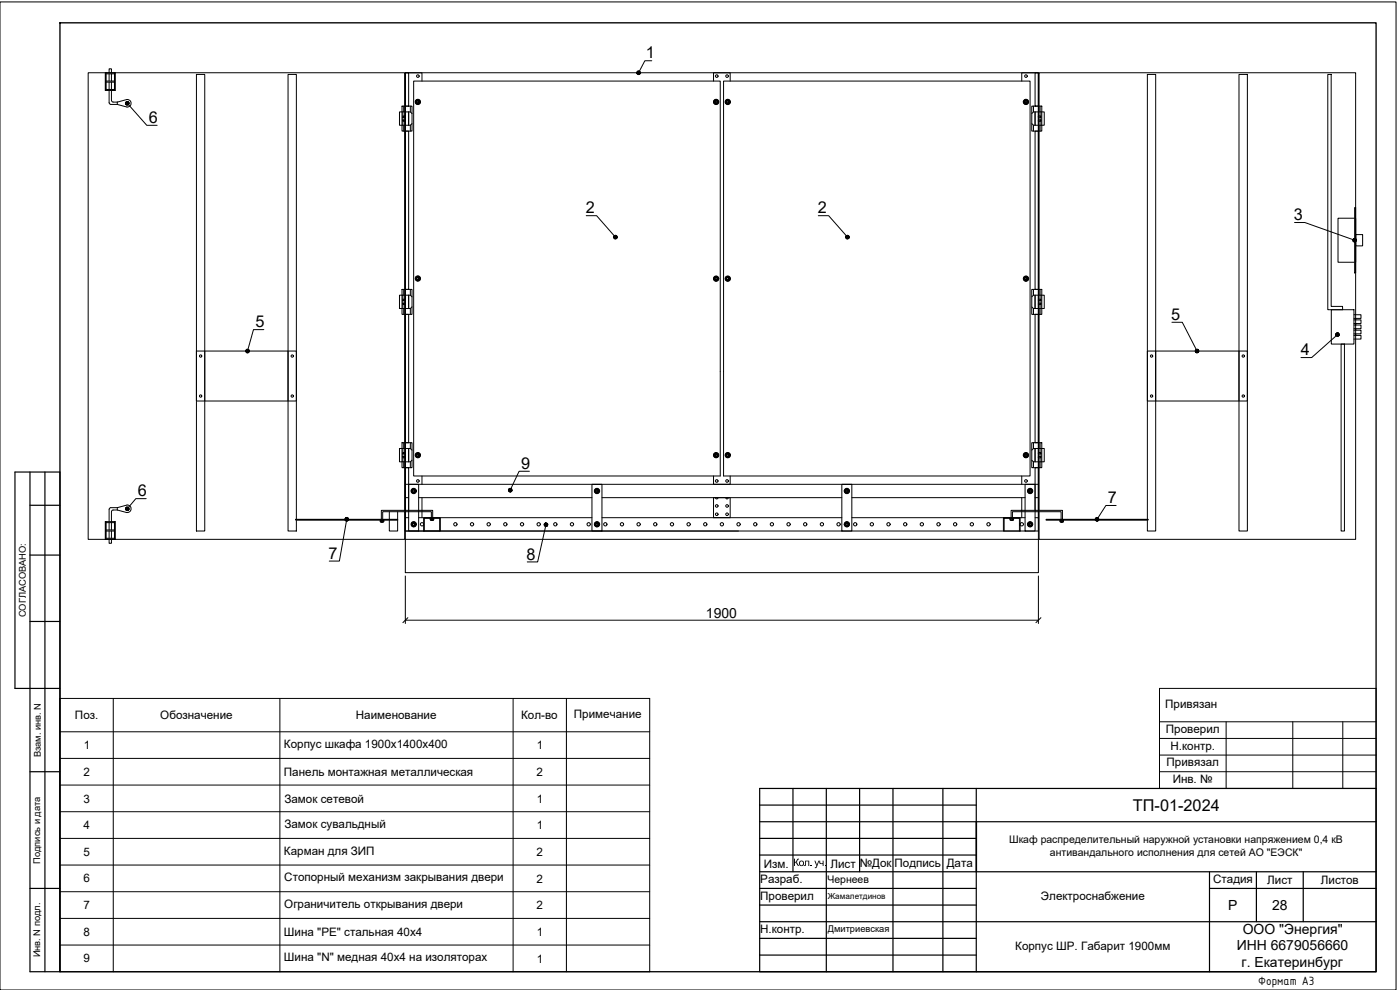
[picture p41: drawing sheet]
<svg xmlns="http://www.w3.org/2000/svg" width="420mm" height="297mm" viewBox="0 0 420 297" stroke-linecap="round" stroke-linejoin="round" font-family="sans-serif">
<defs><g id="words">
<g font-size="4.9">
<text x="193.8" y="17.5">1</text>
<text x="44.7" y="36.9">6</text>
<text x="175.8" y="64">2</text>
<text x="245.4" y="64">2</text>
<text x="388.3" y="66.1">3</text>
<text x="351.5" y="96">5</text>
<text x="76.7" y="98.2">5</text>
<text x="390.4" y="106.6">4</text>
<text x="156.4" y="140.7">9</text>
<text x="41.4" y="148.9">6</text>
<text x="332.5" y="151">7</text>
<text x="98.6" y="167.6">7</text>
<text x="158.1" y="167.9">8</text>
<text x="340" y="243.3">ТП-01-2024</text>
</g>
<g font-size="4.2">
<text x="211.9" y="185.4">1900</text>
<text x="368.6" y="273.1">Р</text>
<text x="381.8" y="273">28</text>
<text x="373" y="280.1">ООО &quot;Энергия&quot;</text>
<text x="371.2" y="285.1">ИНН 6679056660</text>
<text x="372.6" y="290.2">г. Екатеринбург</text>
</g>
<text font-size="3.9" x="377.6" y="295.5">Формат А3</text>
<g font-size="3.5">
<text x="22.5" y="215.8">Поз.</text>
<text x="48.1" y="215.8">Обозначение</text>
<text x="106.8" y="215.8">Наименование</text>
<text x="156.4" y="215.8">Кол-во</text>
<text x="172.3" y="215.5">Примечание</text>
<text x="349.7" y="212.5">Привязан</text>
<text x="349.9" y="220">Проверил</text>
<text x="25.1" y="224.8">1</text>
<text x="85.2" y="224.4">Корпус шкафа 1900х1400х400</text>
<text x="161.1" y="224.8">1</text>
<text x="351.3" y="225">Н.контр.</text>
<text x="25.1" y="232.8">2</text>
<text x="85.2" y="232.8">Панель монтажная металлическая</text>
<text x="161.1" y="232.8">2</text>
<text x="350.1" y="230">Привязал</text>
<text x="351.9" y="234.9">Инв. №</text>
<text x="25" y="240.8">3</text>
<text x="85.4" y="240.8">Замок сетевой</text>
<text x="161.1" y="240.8">1</text>
<text x="25.1" y="248.8">4</text>
<text x="85.4" y="248.5">Замок сувальдный</text>
<text x="161.1" y="248.8">1</text>
<text x="25" y="256.8">5</text>
<text x="85.2" y="256.5">Карман для ЗИП</text>
<text x="161.1" y="256.8">2</text>
<text x="229.3" y="260.3">Изм.</text>
<text x="249.2" y="260.3">Лист</text>
<text x="258" y="260">№Док</text>
<text x="268.5" y="260">Подпись</text>
<text x="284.1" y="260">Дата</text>
<text x="25" y="264.8">6</text>
<text x="85.3" y="264.5">Стопорный механизм закрывания двери</text>
<text x="161.1" y="264.8">2</text>
<text x="228.2" y="269.9">Проверил</text>
<text x="228.2" y="265">Разраб.</text>
<text x="312.4" y="270">Электроснабжение</text>
<text x="364.1" y="265.1">Стадия</text>
<text x="380.3" y="265.3">Лист</text>
<text x="396.4" y="265.3">Листов</text>
<text x="25" y="272.8">7</text>
<text x="85.3" y="272.5">Ограничитель открывания двери</text>
<text x="161.1" y="272.8">2</text>
<text x="25" y="280.8">8</text>
<text x="85.2" y="280.8">Шина &quot;РЕ&quot; стальная 40х4</text>
<text x="161.1" y="280.8">1</text>
<text x="228.2" y="280">Н.контр.</text>
<text x="304.7" y="285">Корпус ШР. Габарит 1900мм</text>
<text x="25" y="288.8">9</text>
<text x="85.2" y="288.5">Шина &quot;N&quot; медная 40х4 на изоляторах</text>
<text x="161.1" y="288.8">1</text>
</g>
<g font-size="3.1">
<text x="302.9" y="253.1">Шкаф распределительный наружной установки напряжением 0,4 кВ</text>
<text x="315.1" y="256.8">антивандального исполнения для сетей АО &quot;ЕЭСК&quot;</text>
<text x="238" y="259.8">Кол . уч.</text>
<text x="248.3" y="264.9">Чернеев</text>
</g>
<g font-size="2.8">
<text x="7.7" y="185.2" transform="rotate(-90 7.7 185.2)">СОГЛАСОВАНО:</text>
<text x="12.2" y="227.2" transform="rotate(-90 12.2 227.2)">Взам. инв. N</text>
<text x="12" y="259.2" transform="rotate(-90 12 259.2)">Подпись и дата</text>
<text x="248.4" y="279.8">Дмитриевская</text>
<text x="12" y="287.3" transform="rotate(-90 12 287.3)">Инв. N подл.</text>
</g>
<text font-size="2.4" x="248.4" y="269.8">Жамалетдинов</text>
</g></defs>
<path d="M18 6.8h395v284.8h-395z" fill="none" stroke="#000" stroke-width=".4"/>
<path d="M9 141.6v150h9v-150h-13.5v65h13.5M9 151.6h9M13.5 141.6v150M9 166.5h9M9 186.5h9M9 231.5h9M9 266.6h9" fill="none" stroke="#000" stroke-width=".36"/>
<!-- layer: 0 -->
<g fill="none" stroke="#000" stroke-width=".36">
<path d="M228 236.6h185v55h-185zM238 236.6v25M248 236.6v55M258 236.6v25M268 236.6v55M283 236.6v55M293 236.6v10M228 241.6h65M228 246.6h185M228 251.6h65M228 256.5h65M228 261.6h185"/>
<path d="M228 266.6h65M228 271.6h65M228 276.5h185M293 261.6v30M363 266.6h50M363 261.6v30M377.1 261.6v14.9M391.1 261.6v14.9M228 281.5h65M228 286.6h65"/>
</g>
<path d="M293 246.6v15" fill="none" stroke="#000" stroke-width=".51"/>
<g fill="none" stroke="#000" stroke-width=".3">
<path d="M0 .6h419v296.4h-419zM195.6 18.2h-2.1l-1.6 3.2M31.6 21.8h3M31.9 27.1v-5.3h-.3v5.3h3v-5.3h-.2v5.3M31.9 26.8h2.5M31.9 24.6h2.5M31.9 24.3h2.5M31.9 22.1h2.5M32.7 21.8v-1.2h.7v1.2M32.7 22.1v2.2M32.7 24.6v2.2M32.7 27.1v3.7"/>
<path d="M32.8 30.8l.5 .5M33.3 31.3h1.9M33.4 22.1v2.2M33.4 24.6v2.2M33.4 27.1v3M33.5 30.1l.2 .4 1.5 .1M35.2 30.6l2.9-.7a1.13 1.13 0 0 1 1.2 1.1 1.13 1.13 0 0 1-1.2 1.1l-2.9-.8M35.2 30.6v.7M38.5 31.4l5.5 6.2h3.2M58.9 22.3h2.5v137h-2.5zM86.4 22.3h2.5v137h-2.5zM120.6 31.8h3.1v7.5h-3.1z"/>
<path d="M120.9 34.8h.7v.4h-.7zM120.9 36h.7v.4h-.7zM120.9 33.6v4M121.2 31.8v1.8M121.2 37.6v1.7M121.6 21.8h1v10h-1zM121.6 39.3h1v47.5h-1zM121.6 21.8h190v150h-190zM121.6 33.6v4M122.6 33.6v4M123.1 31.8v1.8M123.1 37.6v1.7"/>
<path d="M123.7 34.1l-.6-.5h-3.2v4h3.2l.6-.5M124.1 24.3h92.1v118.5h-92.1zM124.8 30.5a.62 .62 0 0 0 .8 .7M124.8 30.5l.2 .6 .7 .1M125.1 30l.4-.1 .3 .2M125.1 30l-.3 .1v.4M125.2 30l-.4 .5M125.2 30l.6 .1M125.8 30.1l.2 .5M125.8 30.1l.3 .2-.1 .4M126 30.6l-.3 .6M126 30.7v.3l-.4 .2"/>
<path d="M126.6 24.3v-2.5h-5v133.8M214.1 24.3v-2.5h5v2.5M214.3 30.5a.63 .63 0 0 0 .9 .7M214.3 30.5l.2 .6 .7 .1M214.7 30l.3-.1 .3 .2M214.7 30l-.4 .1v.4M214.7 30l-.4 .5M214.7 30l.6 .1M215.3 30.1l.3 .2-.1 .4M215.3 30.1l.2 .5M215.5 30.7v.3l-.3 .2M215.5 30.6l-.3 .6"/>
<path d="M217.1 24.3h92v118.5h-92zM218.8 30.1a.62 .62 0 0 0-1 .4 .62 .62 0 0 0 .9 .7M218.8 30.1l.2 .5M218.8 30.1a.7 .7 0 0 0-.8 0 .7 .7 0 0 0-.3 .8l.6 .4 .4-.1M218.8 30.1l.3 .2-.1 .4M219 30.6l-.3 .6M219 30.7v.3l-.3 .2M306.6 24.3v-2.5h5v133.8M307.5 30.1a.61 .61 0 0 0 .1 1.1M307.5 30.1l-.2 .5 .3 .6M308.1 30l-.3-.1-.3 .2M308.1 30l.4 .1v.4"/>
<path d="M308.2 30l.3 .5M308.2 30l-.7 .1M308.5 30.5l-.2 .6-.7 .1M308.5 30.5a.63 .63 0 0 1-.9 .7M309.6 31.8h3.1v7.5h-3.1zM309.6 34.1l.6-.5h3.2v4h-3.2l-.6-.5M310.2 31.8v1.8M310.2 37.6v1.7M310.6 21.8h1v10h-1zM310.6 39.3h1v47.5h-1zM310.6 33.6v4M311.6 34.8h.8v.4h-.8z"/>
<path d="M311.6 36h.8v.4h-.8zM311.6 33.6v4M312.1 31.8v1.8M312.1 37.6v1.7M312.4 33.6v4M344.3 22.3h2.5v137h-2.5zM371.8 22.3h2.6v137h-2.6zM398.5 22.3h1v69.6h3.4v1h-4.4zM175.9 64.7h3.1l5.4 6.1M245.6 64.7h3.1l5.3 6.1M388.5 66.8h3.1l14.5 5.1M406.5 62.3h.3v19.6h-.3z"/>
<path d="M406.5 65.5h-4.9v13.2h4.9M406.8 70.4v3.4h2.1v-3.4h-2.1v1.7M406.8 65.5v13.2M79.2 98.9h-3.1l-1.7 5.9M120.6 86.8h3.1v7.5h-3.1zM120.9 89.8h.7v.4h-.7zM120.9 91h.7v.4h-.7zM120.9 88.6v4M121.2 86.8v1.8M121.2 92.6v1.7M121.6 94.3h1v38.5h-1zM121.6 88.6v4"/>
<path d="M122.6 88.6v4M123.1 86.8v1.8M123.1 92.6v1.7M123.7 89.1l-.6-.5h-3.2v4h3.2l.6-.5M124.8 83.5a.7 .7 0 0 0 .4 .7 .7 .7 0 0 0 .8-.2v-.3M124.8 83.5a.62 .62 0 0 0 .5 .7 .62 .62 0 0 0 .7-.6M125.1 83l.4-.1 .3 .2M125.1 83l-.3 .1v.4M125.2 83l-.4 .5M125.2 83l.6 .1M125.8 83.1l.2 .5M125.8 83.1l.3 .2-.1 .4"/>
<path d="M214.7 83a.68 .68 0 0 0-.4 .8 .68 .68 0 0 0 .5 .5l.4-.1M214.7 83l.3-.1 .3 .2M214.7 83a.62 .62 0 0 0-.4 .9 .62 .62 0 0 0 .9 .3M214.7 83l.6 .1M215.3 83.1l.3 .2-.1 .4M215.3 83.1l.2 .6M215.5 83.7v.4l-.3 .1M215.5 83.7l-.3 .5M218 84.1l.3 .2 .4-.1M218 84.1l.7 .1M218.8 83.1a.62 .62 0 0 0-.9 .1 .62 .62 0 0 0 .1 .9M218.8 83.1l.2 .6"/>
<path d="M218.8 83.1l.3 .2-.1 .4M218.8 83.1a.71 .71 0 0 0-.8 0 .71 .71 0 0 0-.3 .8l.3 .2M219 83.7l-.3 .5M219 83.7v.4l-.3 .1M307.5 84.1l.3 .2 .3-.1M307.5 84.1l.7 .1M307.6 83l.4-.1 .3 .2M307.6 83a.61 .61 0 0 0-.1 1.1M307.6 83l-.3 .5 .2 .6M307.6 83l.7 .1M308.3 83.1l.2 .6M308.3 83.1l.3 .2-.1 .4"/>
<path d="M308.5 83.7l-.3 .5M308.5 83.7v.4l-.4 .1M309.6 86.8h3.1v7.5h-3.1zM309.6 89.1l.6-.5h3.2v4h-3.2l-.6-.5M310.2 86.8v1.8M310.2 92.6v1.7M310.6 94.3h1v38.5h-1zM310.6 88.6v4M311.6 89.8h.8v.4h-.8zM311.6 91h.8v.4h-.8zM311.6 88.6v4M312.1 86.8v1.8"/>
<path d="M312.1 92.6v1.7M312.4 88.6v4M351.7 96.7h3.1l4.2 8.2M399.5 92.9h6.8v10.3h-6.8zM406.3 94.4h2.2v1.1h-2.2M406.3 96h2.2v1.1h-2.2M406.3 97.5h2.2v1.1h-2.2M406.3 99.1h2.2v1.1h-2.2M406.8 95.5v.5M406.8 97.1v.4M406.8 98.6v.5M58.9 105.3h30v15h-30z"/>
<path d="M61.4 105.3v15M86.4 105.3v15M344.3 105.3h30.1v15h-30.1zM346.8 105.3v15M371.8 105.3v15M401 100.7l-7.3 6.6h-3.3M402.5 103.2h1v56.1h-1zM406.3 100.6h2.2v1.1h-2.2M406.8 100.2v.4M120.6 132.8h3.1v7.5h-3.1zM120.9 135.8h.7v.4h-.7zM120.9 137h.7v.4h-.7z"/>
<path d="M120.9 134.6v4M121.2 132.8v1.8M121.2 138.6v1.7M121.6 134.6v4M122.6 134.6v4M123.1 132.8v1.8M123.1 138.6v1.7M123.7 135.1l-.6-.5h-3.2v4h3.2l.6-.5M124.8 136.6v.4l.3 .1M124.8 136.6l.4 .5M125.6 136l.4 .1v.4M125.6 136a.62 .62 0 0 0-.8 .6"/>
<path d="M125.7 136l-.7 .1-.2 .5M125.7 136l.3 .5M125.8 137.1h-.6M125.8 137.1l-.3 .2-.4-.2M126 136.5l-.2 .6M126 136.5l.1 .4-.3 .2M214.3 136.5a.63 .63 0 0 0 .9 .6M214.3 136.5l.2 .6h.7M214.7 136l-.4 .1v.4M214.7 136a.62 .62 0 0 1 .8 .6M214.7 136l.6 .1 .2 .5M214.7 136l-.4 .5"/>
<path d="M215.5 136.6v.4l-.3 .1M215.5 136.6l-.3 .5M218.7 136l.3 .1v.4M218.7 136a.69 .69 0 0 0-.8 .2 .69 .69 0 0 0-.1 .8l.7 .3 .3-.2M218.7 136a.62 .62 0 0 0-.9 .6 .62 .62 0 0 0 1 .5M218.7 136l.3 .5M219 136.5l-.2 .6M219 136.5l.1 .4-.3 .2M307.5 137.1l.3 .2 .3-.2M307.5 137.1h.7M307.6 136a.61 .61 0 0 0-.1 1.1M307.6 136a.63 .63 0 0 1 .9 .6"/>
<path d="M307.6 136l.7 .1 .2 .5M307.6 136l-.3 .5 .2 .6M308.5 136.6l-.3 .5M308.5 136.6v.4l-.4 .1M309.6 132.8h3.1v7.5h-3.1zM309.6 135.1l.6-.5h3.2v4h-3.2l-.6-.5M310.2 132.8v1.8M310.2 138.6v1.7M310.6 134.6v4M311.6 135.8h.8v.4h-.8zM311.6 137h.8v.4h-.8zM311.6 134.6v4"/>
<path d="M312.1 132.8v1.8M312.1 138.6v1.7M312.4 134.6v4M31.9 156.5v5.3h-.3v-5.3h3v5.3h-.2v-5.3M31.9 156.8h2.5M31.9 159h2.5M31.9 159.3h2.5M32.7 152.8v3.7M32.7 156.8v2.2M32.7 159.3v2.2M33.4 156.8v2.2M33.4 159.3v2.2"/>
<path d="M35.2 153h-1.2l-.5 .3-.1 3.2M35.2 152.3h-1.9l-.5 .5M35.2 152.3l2.9-.8a1.13 1.13 0 0 1 1.2 1.2 1.13 1.13 0 0 1-1.2 1.1l-2.9-.8M35.2 152.3v.7M43.9 149.6h-3.1l-2.3 2.7M88.8 155.8h30.5v.3h-30.5zM104 156.3l-2.1 12h-3.1M114.4 156.6h.5M116.8 153.5v2.3M119.3 153.5v5.8h-2.5v-3.2M121.5 153.1v-131.3h-95v140h95v-8.3M121.6 153.1v-12.8h1v12.8"/>
<path d="M121.6 153.5v5.8h190v-4h-1M122.6 155.3h-1v4h100M122.6 145.3h3v14h-3zM123.5 157.3a.62 .62 0 0 0 .9 .6M123.5 157.2l.3 .6 .6 .1M123.8 147.8l.3 .2 .3-.1M123.8 147.8l.6 .1M123.9 156.7l.3-.1 .3 .2M123.9 156.7l-.4 .2v.4M123.9 146.7l.3-.1 .3 .2M123.9 146.7a.65 .65 0 0 0-.1 1.1M123.9 156.7l-.4 .5"/>
<path d="M123.9 156.7l.6 .1M123.9 146.7l-.4 .5 .3 .6M123.9 146.7l.6 .1M124.5 156.8l.3 .6M124.5 146.8l.3 .6M124.5 156.8l.3 .2v.4M124.5 146.8l.3 .2v.4M124.8 157.4l-.4 .5M124.8 147.4l-.4 .5M124.8 157.4l-.1 .3-.3 .2M124.8 147.4l-.1 .4-.3 .1M125.6 155.3h52.1"/>
<path d="M125.6 149.3h52.1M126.6 142.8v2.5M126.6 149.3v6M127.1 155.3h5v4h-5zM127.3 159.3v-3.8h4.7v3.8M129.5 155.3v-1.8h-14.6v2.3M129.5 156h.4M129.9 155.3v-2.2h-15.5v2.7M158.9 141.4h-3.1l-2.5 5.2M163.7 157.9l-2.3 10.7h-3.2M177.7 145.3h3v14h-3zM178.8 147.8l.3 .2 .3-.1"/>
<path d="M178.8 147.8l.6 .1M179.5 156.8a.7 .7 0 0 0-.8 0 .7 .7 0 0 0-.2 .8l.6 .4 .3-.1M179.5 156.8l.3 .2v.4M179.5 146.8l.3 .2v.4M179.5 146.8a.69 .69 0 0 0-.8 0 .69 .69 0 0 0-.2 .8l.3 .2M179.5 156.8a.62 .62 0 0 0-1 .4 .62 .62 0 0 0 .9 .7M179.5 156.8l.3 .6M179.5 146.8a.62 .62 0 0 0-.8 .1 .62 .62 0 0 0 .1 .9M179.5 146.8l.3 .6M179.8 157.4l-.1 .3-.3 .2M179.8 147.4l-.1 .4-.3 .1M179.8 157.4l-.4 .5"/>
<path d="M179.8 147.4l-.4 .5M180.7 155.3h71.9M180.7 149.3h71.9M214.1 142.8v2.5h5v-2.5M214.1 149.3h5v6h-5zM214.7 149.3l.4 .4 .4-.4M217.8 149.3l.4 .4 .4-.4M252.6 145.3h3.1v14h-3.1zM253.5 157.4l.1 .3 .3 .2M253.5 147.4l.1 .4 .3 .1M253.5 157.4l.4 .5M253.5 147.4l.4 .5"/>
<path d="M254.4 156.7a.63 .63 0 0 0-.9 .7M254.4 156.7l.3 .2 .1 .4M254.4 146.7a.65 .65 0 0 0-.9 .7M254.4 146.7a.64 .64 0 0 1 .1 1.1M254.4 156.7l.4 .5M254.4 156.7l-.6 .1-.3 .6M254.4 146.7l.4 .5-.3 .6M254.4 146.7l-.6 .1-.3 .6M254.5 147.8l-.6 .1M254.5 147.8l-.3 .2-.3-.1M254.8 157.2l-.3 .6-.6 .1M254.8 157.3a.63 .63 0 0 1-.9 .6"/>
<path d="M255.7 155.3h51.9M255.7 149.3h51.9M301.1 155.3h5.1v4h-5.1zM301.3 159.3v-3.8h4.6v3.8M303.4 155.3v-2.2h15.5v2.7M303.4 156h.4M303.8 155.3v-1.8h14.7v2.3M306.6 142.8v2.5M306.6 149.3v6M307.6 145.3h3v14h-3zM308.5 157.4v.3l.4 .2M308.5 147.4v.4l.4 .1"/>
<path d="M308.5 157.4l.4 .5M308.5 147.4l.4 .5M308.8 156.8l-.3 .2v.4M308.8 146.8l-.3 .2v.4M308.8 156.8l-.3 .6M308.8 146.8l-.3 .6M309.4 156.7l-.3-.1-.3 .2M309.4 156.7l.3 .2 .1 .4M309.4 146.7l-.3-.1-.3 .2M309.4 146.7a.64 .64 0 0 1 .1 1.1M309.4 156.7l.4 .5M309.4 156.7l-.6 .1"/>
<path d="M309.4 146.7l.4 .5-.3 .6M309.4 146.7l-.6 .1M309.5 147.8l-.6 .1M309.5 147.8l-.3 .2-.3-.1M309.8 157.2l-.3 .6-.6 .1M309.8 157.3a.63 .63 0 0 1-.9 .6M310.6 153.1v-12.8h1v12.8M310.6 149.3h1M311.6 145.3h-190v4h1M311.8 153.1v-131.3h95v140h-95v-8.3M313.9 155.8h30.6v.3h-30.6zM318.5 156.6h.4"/>
<path d="M335 151.7h-3.1l-2.4 3.7M31.6 161.8h3M31.9 161.5h2.5M32.7 161.8v1.2h.7v-1.2M121.6 172.8v14.3M121.6 161.8h190M311.6 172.8v14.3M121.6 186.1h190M122.4 185.3l-1.5 1.5M312.4 185.3l-1.5 1.5M18 209.6h177v82h-177zM18 219.6h177"/>
<path d="M34 209.6v82M84 209.6v82M154 209.6v82M170 209.6v82M18 227.5h177M18 235.5h177M18 243.6h177M18 251.6h177M18 259.6h177M18 267.6h177M18 275.6h177M18 283.6h177"/>
<circle cx="125.4" cy="30.6" r=".79"/>
<circle cx="125.4" cy="30.6" r=".39"/>
<circle cx="125.4" cy="22.8" r=".39"/>
<circle cx="125.4" cy="30.6" r=".33"/>
<circle cx="214.9" cy="30.6" r=".79"/>
<circle cx="214.9" cy="30.6" r=".39"/>
<circle cx="214.9" cy="30.6" r=".33"/>
<circle cx="215.1" cy="22.8" r=".39"/>
<circle cx="218.2" cy="22.8" r=".39"/>
<circle cx="218.4" cy="30.6" r=".79"/>
<circle cx="218.4" cy="30.6" r=".39"/>
<circle cx="218.4" cy="30.6" r=".33"/>
<circle cx="307.9" cy="22.8" r=".39"/>
<circle cx="307.9" cy="30.6" r=".33"/>
<circle cx="307.9" cy="30.6" r=".39"/>
<circle cx="307.9" cy="30.6" r=".79"/>
<circle cx="125.4" cy="83.6" r=".79"/>
<circle cx="125.4" cy="83.6" r=".39"/>
<circle cx="125.4" cy="83.6" r=".33"/>
<circle cx="214.9" cy="83.6" r=".79"/>
<circle cx="214.9" cy="83.6" r=".39"/>
<circle cx="214.9" cy="83.6" r=".33"/>
<circle cx="218.4" cy="83.6" r=".79"/>
<circle cx="218.4" cy="83.6" r=".39"/>
<circle cx="218.4" cy="83.6" r=".33"/>
<circle cx="307.9" cy="83.6" r=".79"/>
<circle cx="307.9" cy="83.6" r=".39"/>
<circle cx="307.9" cy="83.6" r=".33"/>
<circle cx="60.2" cy="118.8" r=".35"/>
<circle cx="60.2" cy="106.8" r=".35"/>
<circle cx="87.7" cy="106.8" r=".35"/>
<circle cx="87.7" cy="118.8" r=".35"/>
<circle cx="345.6" cy="118.8" r=".35"/>
<circle cx="345.6" cy="106.8" r=".35"/>
<circle cx="373.1" cy="106.8" r=".35"/>
<circle cx="373.1" cy="118.8" r=".35"/>
<circle cx="125.4" cy="136.6" r=".79"/>
<circle cx="125.4" cy="136.6" r=".39"/>
<circle cx="125.4" cy="136.6" r=".33"/>
<circle cx="214.9" cy="136.6" r=".33"/>
<circle cx="214.9" cy="136.6" r=".39"/>
<circle cx="214.9" cy="136.6" r=".79"/>
<circle cx="218.4" cy="136.6" r=".79"/>
<circle cx="218.4" cy="136.6" r=".39"/>
<circle cx="218.4" cy="136.6" r=".33"/>
<circle cx="307.9" cy="136.6" r=".33"/>
<circle cx="307.9" cy="136.6" r=".39"/>
<circle cx="307.9" cy="136.6" r=".79"/>
<circle cx="124.2" cy="157.3" r=".79"/>
<circle cx="124.2" cy="147.3" r=".79"/>
<circle cx="124.2" cy="157.3" r=".39"/>
<circle cx="124.2" cy="147.3" r=".39"/>
<circle cx="124.2" cy="147.3" r=".33"/>
<circle cx="124.2" cy="157.3" r=".33"/>
<circle cx="125.4" cy="144.3" r=".39"/>
<circle cx="126.7" cy="157.3" r=".5"/>
<circle cx="136.7" cy="157.3" r=".5"/>
<circle cx="141.7" cy="157.3" r=".5"/>
<circle cx="146.7" cy="157.3" r=".5"/>
<circle cx="151.6" cy="157.3" r=".5"/>
<circle cx="156.7" cy="157.3" r=".5"/>
<circle cx="161.7" cy="157.3" r=".5"/>
<circle cx="166.7" cy="157.3" r=".5"/>
<circle cx="171.7" cy="157.3" r=".5"/>
<circle cx="176.7" cy="157.3" r=".5"/>
<circle cx="179.2" cy="157.3" r=".79"/>
<circle cx="179.2" cy="147.3" r=".79"/>
<circle cx="179.2" cy="147.3" r=".39"/>
<circle cx="179.2" cy="157.3" r=".39"/>
<circle cx="179.2" cy="157.3" r=".33"/>
<circle cx="179.2" cy="147.3" r=".33"/>
<circle cx="181.7" cy="157.3" r=".5"/>
<circle cx="186.7" cy="157.3" r=".5"/>
<circle cx="191.7" cy="157.3" r=".5"/>
<circle cx="196.6" cy="157.3" r=".5"/>
<circle cx="201.7" cy="157.3" r=".5"/>
<circle cx="206.7" cy="157.3" r=".5"/>
<circle cx="211.7" cy="157.3" r=".5"/>
<circle cx="215.1" cy="144.3" r=".39"/>
<circle cx="215.1" cy="154.3" r=".39"/>
<circle cx="215.1" cy="151.8" r=".39"/>
<circle cx="216.7" cy="157.3" r=".5"/>
<circle cx="218.2" cy="151.8" r=".39"/>
<circle cx="218.2" cy="144.3" r=".39"/>
<circle cx="218.2" cy="154.3" r=".39"/>
<circle cx="221.6" cy="157.3" r=".5"/>
<circle cx="226.7" cy="157.3" r=".5"/>
<circle cx="231.7" cy="157.3" r=".5"/>
<circle cx="236.7" cy="157.3" r=".5"/>
<circle cx="241.6" cy="157.3" r=".5"/>
<circle cx="246.7" cy="157.3" r=".5"/>
<circle cx="251.7" cy="157.3" r=".5"/>
<circle cx="254.2" cy="147.3" r=".33"/>
<circle cx="254.2" cy="157.3" r=".33"/>
<circle cx="254.2" cy="147.3" r=".39"/>
<circle cx="254.2" cy="157.3" r=".39"/>
<circle cx="254.2" cy="157.3" r=".79"/>
<circle cx="254.2" cy="147.3" r=".79"/>
<circle cx="256.7" cy="157.3" r=".5"/>
<circle cx="261.7" cy="157.3" r=".5"/>
<circle cx="266.6" cy="157.3" r=".5"/>
<circle cx="271.7" cy="157.3" r=".5"/>
<circle cx="276.7" cy="157.3" r=".5"/>
<circle cx="281.7" cy="157.3" r=".5"/>
<circle cx="286.6" cy="157.3" r=".5"/>
<circle cx="291.7" cy="157.3" r=".5"/>
<circle cx="296.7" cy="157.3" r=".5"/>
<circle cx="306.7" cy="157.3" r=".5"/>
<circle cx="307.9" cy="144.3" r=".39"/>
<circle cx="309.1" cy="157.3" r=".33"/>
<circle cx="309.1" cy="147.3" r=".33"/>
<circle cx="309.1" cy="157.3" r=".39"/>
<circle cx="309.1" cy="147.3" r=".39"/>
<circle cx="309.1" cy="147.3" r=".79"/>
<circle cx="309.1" cy="157.3" r=".79"/>
</g>
<g fill="none" stroke="#000" stroke-width=".3">
<path d="M114.2 156.1h.9M114.2 156.6h.9M114.2 156.1v.5M114.3 156l.1 .1M114.4 156.1v.4M114.4 156.5l.2 .1M114.4 156.5l-.1 .1M114.6 156l-.2 .1M114.7 156l.2 .1M114.9 156.5l-.2 .1M115.1 156l-.2 .5 .2 .1M115.1 156.1v.5"/>
<path d="M129.2 155.5l1 .1-.2 .4h-.8M129.2 155.5v.5M129.2 155.5l.2 .1M129.4 156h-.2M129.4 155.6v.4M129.4 156h.2M129.6 155.5l-.2 .1M129.7 155.5l.2 .1M129.9 156h-.2M129.9 155.6v.4M129.9 156h.2M130.1 155.5l-.2 .1"/>
<path d="M303.2 156h.9M303.2 155.5v.5M303.2 155.5h.9M303.3 155.5l.1 .1M303.4 155.6v.4M303.4 156h.2M303.4 156h-.1M303.6 155.5l-.2 .1M303.7 155.5l.2 .1M303.9 156h-.2M304.1 155.5l-.2 .5h.2M304.1 155.5v.5"/>
<path d="M318.2 156.1h1l-.2 .5h-.8M318.2 156.1v.5M318.2 156l.2 .1M318.4 156.5l-.2 .1M318.4 156.1v.4M318.4 156.5l.2 .1M318.6 156l-.2 .1M318.7 156l.2 .1M318.9 156.5l-.2 .1M318.9 156.1v.4M318.9 156.5l.2 .1M319.1 156l-.2 .1"/>
</g>
<!-- layer: 0 -->
<g fill="#000" stroke="#000" stroke-width=".3">
<path d="M37.9 30.6l.1-.1 .2 .5zM191.3 22.2l.3-.4-.2 .5zM184.7 71.1l.3 .4-.2 .1zM254.3 71.1l.4 .4-.2 .1zM406.5 72.1l.5 .1-.1 .2zM74.3 105.3l-.2 .5-.1-.1zM359.2 105.3l.3 .5h-.2zM401.4 100.4l.4-.4 .1 .2zM37.8 152.9l.4-.2-.3 .3zM104.1 155.3l.2 .1-.2 .4zM152.8 147.4l.3-.3-.2 .4zM164 156.9l.1 .1-.2 .4z"/>
<path d="M328.8 156.1l.4-.3-.2 .4z"/>
<path d="M37.7 31.1l.1 .2 .4-.3zM37.8 31.3l.4-.3-.2 .4zM38.2 31l-.2 .4 .2 .1z"/>
<path d="M37.9 30.6l-.2 .2 .5 .2zM37.7 30.8l.5 .2h-.5zM37.7 31v.1l.5-.1z"/>
<path d="M38.2 31v.5h.2zM38.2 31l.3 .4-.1 .1zM38.2 31l.3 .4 .2-.2z"/>
<path d="M38.4 30.5l-.2 .5 .4-.3zM38.2 30.5h.2l-.2 .5zM38 30.5l.2 .5v-.5z"/>
<path d="M38.2 31l.5 .2v-.2zM38.2 31l.5-.2v.2zM38.2 31l.5-.2-.1-.1z"/>
<path d="M191.2 21.6v.2h.4zM191.2 21.8h.4l-.4 .2zM191.2 22l.1 .2 .3-.4z"/>
<path d="M191.6 21.8l-.2 .5h.2zM191.6 21.8l.2 .5h-.2zM191.6 21.8l.2 .5 .2-.1z"/>
<path d="M191.5 21.4l.1 .4 .1-.5zM191.3 21.4h.2l.1 .4zM191.3 21.4l-.1 .2 .4 .2z"/>
<path d="M191.6 21.8l.4 .4 .1-.1zM191.6 21.8l.6 .1-.1 .2zM191.6 21.8l.6 .1-.1-.2z"/>
<path d="M191.6 21.8l.5-.1-.1-.2zM191.9 21.4l.1 .1-.4 .3zM191.7 21.3l-.1 .5 .3-.4z"/>
<path d="M184.2 70.9v.2h.5zM184.2 71.1h.5l-.5 .2zM184.2 71.3l.1 .2 .4-.4z"/>
<path d="M184.3 71.5l.2 .1 .2-.5zM184.7 71.1v.5h-.2zM184.7 71.1v.5h.1z"/>
<path d="M184.5 70.7l.2 .4v-.5zM184.4 70.8l.1-.1 .2 .4zM184.4 70.8l-.2 .1 .5 .2z"/>
<path d="M184.7 71.1l.3 .4 .1-.1zM184.7 71.1l.5 .1-.1 .2zM184.7 71.1l.5 .1v-.2z"/>
<path d="M184.7 71.1l.5-.1-.1-.2zM184.9 70.7l.2 .1-.4 .3zM184.7 70.6v.5l.2-.4z"/>
<path d="M253.9 70.9l-.1 .2h.5zM253.8 71.1h.5l-.4 .2zM253.9 71.3l.1 .2 .3-.4z"/>
<path d="M254 71.5l.1 .1 .2-.5zM254.3 71.1v.5h-.2zM254.3 71.1v.5h.2z"/>
<path d="M254.2 70.7l.1 .4 .1-.5zM254 70.8l.2-.1 .1 .4zM254 70.8l-.1 .1 .4 .2z"/>
<path d="M254.3 71.1l.4 .4 .1-.1zM254.3 71.1l.5 .1v.2zM254.3 71.1l.5 .1v-.2z"/>
<path d="M254.3 71.1l.5-.1-.1-.2zM254.6 70.7l.1 .1-.4 .3zM254.4 70.6l-.1 .5 .3-.4z"/>
<path d="M406 72.1l.1 .2 .4-.2zM406.1 72.3l.4-.2-.3 .4zM406.5 72.1l-.3 .4h.2z"/>
<path d="M406.2 71.7l.3 .4-.2-.5zM406.2 71.7l.3 .4-.4-.2zM406.1 71.9l-.1 .2h.5z"/>
<path d="M406.5 72.1l-.1 .4 .2 .1zM406.5 72.1l.3 .4-.2 .1zM406.5 72.1l.3 .4 .1-.1z"/>
<path d="M406.7 71.6l-.2 .5 .4-.4zM406.5 71.6h.2l-.2 .5zM406.3 71.6l.2 .5v-.5z"/>
<path d="M406.5 72.1l.5 .1v-.1zM406.5 72.1l.5-.2v.2zM406.9 71.7l-.4 .4 .5-.2z"/>
<path d="M401.1 100l.3 .4-.2-.5zM401.1 100l.3 .4-.4-.2zM401 100.2l-.1 .2h.5z"/>
<path d="M73.8 105.2v.2l.5-.1zM73.8 105.4l.5-.1-.4 .3zM73.9 105.6l.1 .1 .3-.4z"/>
<path d="M74.3 105.3l-.2 .5h.3zM74.3 105.3l.2 .5h-.1zM74.3 105.3l.2 .5 .2-.2z"/>
<path d="M74 104.9l.3 .4-.1-.5zM73.9 105l.1-.1 .3 .4zM73.9 105l-.1 .2 .5 .1z"/>
<path d="M74.3 105.3l.4 .3 .1-.1zM74.3 105.3h.5v.2zM74.3 105.3h.5l-.1-.2z"/>
<path d="M74.6 104.9l-.3 .4 .4-.2zM74.4 104.8l.2 .1-.3 .4zM74.2 104.8l.1 .5 .1-.5z"/>
<path d="M358.8 105.6l.1 .1 .3-.4zM359.2 105.3l-.1 .5-.2-.1zM359.2 105.3l-.1 .5h.2z"/>
<path d="M358.9 105l-.1 .2 .4 .1zM358.8 105.2l.4 .1-.4 .1zM358.8 105.4v.2l.4-.3z"/>
<path d="M359.2 104.8v.5l.2-.5zM359 104.9l.2-.1v.5zM358.9 105l.3 .3-.2-.4z"/>
<path d="M359.2 105.3l.3 .5 .1-.2zM359.2 105.3l.5 .2-.1 .1zM359.2 105.3l.5 .2v-.2z"/>
<path d="M359.2 105.3h.5v-.2zM359.6 105l.1 .1-.5 .2zM359.4 104.8l-.2 .5 .4-.3z"/>
<path d="M400.9 100.4v.1l.5-.1zM400.9 100.5l.5-.1-.4 .3zM401 100.7l.2 .1 .2-.4z"/>
<path d="M401.4 100.4l-.2 .4 .2 .1zM401.4 100.4l.2 .4-.2 .1zM401.4 100.4l.2 .4h.1z"/>
<path d="M401.4 100.4l.3 .4 .1-.2zM401.4 100.4h.5l-.1 .2zM401.4 100.4h.5v-.2z"/>
<path d="M401.6 99.9l-.2 .5 .4-.4zM401.4 99.9h.2l-.2 .5zM401.2 99.9l.2 .5v-.5z"/>
<path d="M37.8 152.3l-.1 .2 .5 .2zM37.7 152.5l.5 .2h-.5zM37.7 152.7l.1 .2 .4-.2z"/>
<path d="M38.2 152.7l-.3 .3 .1 .1zM38.2 152.7v.5l-.2-.1zM38.2 152.7v.5l.2-.1z"/>
<path d="M38.2 152.2v.5l.2-.5zM38 152.2h.2v.5zM37.8 152.3l.4 .4-.2-.5z"/>
<path d="M38.2 152.7l.2 .4 .2-.1zM38.2 152.7l.5 .1-.1 .2zM38.2 152.7l.5 .1v-.2z"/>
<path d="M38.2 152.7l.5-.1v-.2zM38.5 152.3l.2 .1-.5 .3zM38.4 152.2l-.2 .5 .3-.4z"/>
<path d="M103.6 155.6v.1l.5 .1zM103.6 155.7l.5 .1-.5 .1zM103.6 155.9l.1 .2 .4-.3z"/>
<path d="M103.7 156.1l.1 .1 .3-.4zM104.1 155.8l-.1 .5-.2-.1zM104.1 155.8l-.1 .5h.2z"/>
<path d="M103.9 155.3l.2 .5v-.5zM103.8 155.4l.1-.1 .2 .5zM103.8 155.4l-.2 .2 .5 .2z"/>
<path d="M104.1 155.8l.1 .5 .2-.1zM104.1 155.8l.4 .3-.1 .1zM104.1 155.8l.4 .3 .1-.2z"/>
<path d="M104.1 155.8l.5 .1-.1-.2zM104.1 155.8l.4-.3v.2zM104.3 155.4l-.2 .4 .4-.3z"/>
<path d="M152.7 146.9l-.1 .2h.5zM152.6 147.1h.5l-.4 .1zM152.7 147.2l.1 .2 .3-.3z"/>
<path d="M153.1 147.1l-.2 .4 .2 .1zM153.1 147.1l.2 .4-.2 .1zM153.1 147.1l.2 .4h.2z"/>
<path d="M153 146.6l.1 .5v-.5zM152.8 146.7l.2-.1 .1 .5zM152.8 146.7l-.1 .2 .4 .2z"/>
<path d="M153.1 147.1l.4 .4 .1-.2zM153.1 147.1h.5v.2zM153.1 147.1h.5v-.2z"/>
<path d="M153.1 147.1l.5-.2-.1-.2zM153.3 146.6l.2 .1-.4 .4zM153.1 146.6v.5l.2-.5z"/>
<path d="M163.4 157.7l.2 .1 .3-.4zM163.9 157.4l-.2 .5-.1-.1zM163.9 157.4l-.2 .5h.2z"/>
<path d="M163.4 157.1v.2l.5 .1zM163.4 157.3l.5 .1-.5 .1zM163.4 157.5v.2l.5-.3z"/>
<path d="M163.9 157.4v.5l.2-.1zM163.9 157.4l.4 .3-.2 .1zM163.9 157.4l.4 .3v-.2z"/>
<path d="M163.8 156.9l.1 .5 .1-.5zM163.6 157l.2-.1 .1 .5zM163.6 157l-.2 .1 .5 .3z"/>
<path d="M163.9 157.4l.4 .1 .1-.2zM163.9 157.4l.4-.3 .1 .2zM164.1 157l-.2 .4 .4-.3z"/>
<path d="M328.8 155.6l-.1 .1 .5 .1zM328.7 155.7l.5 .1-.5 .1zM328.7 155.9l.1 .2 .4-.3z"/>
<path d="M329.2 155.8l-.2 .4 .1 .1zM329.2 155.8l.1 .5h-.2zM329.2 155.8l.1 .5 .2-.1z"/>
<path d="M329.1 155.3l.1 .5 .1-.5zM329 155.4l.1-.1 .1 .5zM328.8 155.6l.4 .2-.2-.4z"/>
<path d="M329.2 155.8l.3 .4 .1-.1zM329.2 155.8l.5 .1-.1 .2zM329.2 155.8l.5 .1v-.2z"/>
<path d="M329.2 155.8l.5-.1-.1-.2zM329.5 155.4l.1 .1-.4 .3zM329.3 155.3l-.1 .5 .3-.4z"/>
</g>
<path d="M348 206.6h65v30h-65zM348 216.6h65M368 216.6v20M388 216.6v20M403 216.6v20M348 221.6h65M348 226.6h65M348 231.5h65" fill="none" stroke="#000" stroke-width=".3"/>
<use href="#words"/>
</svg>
